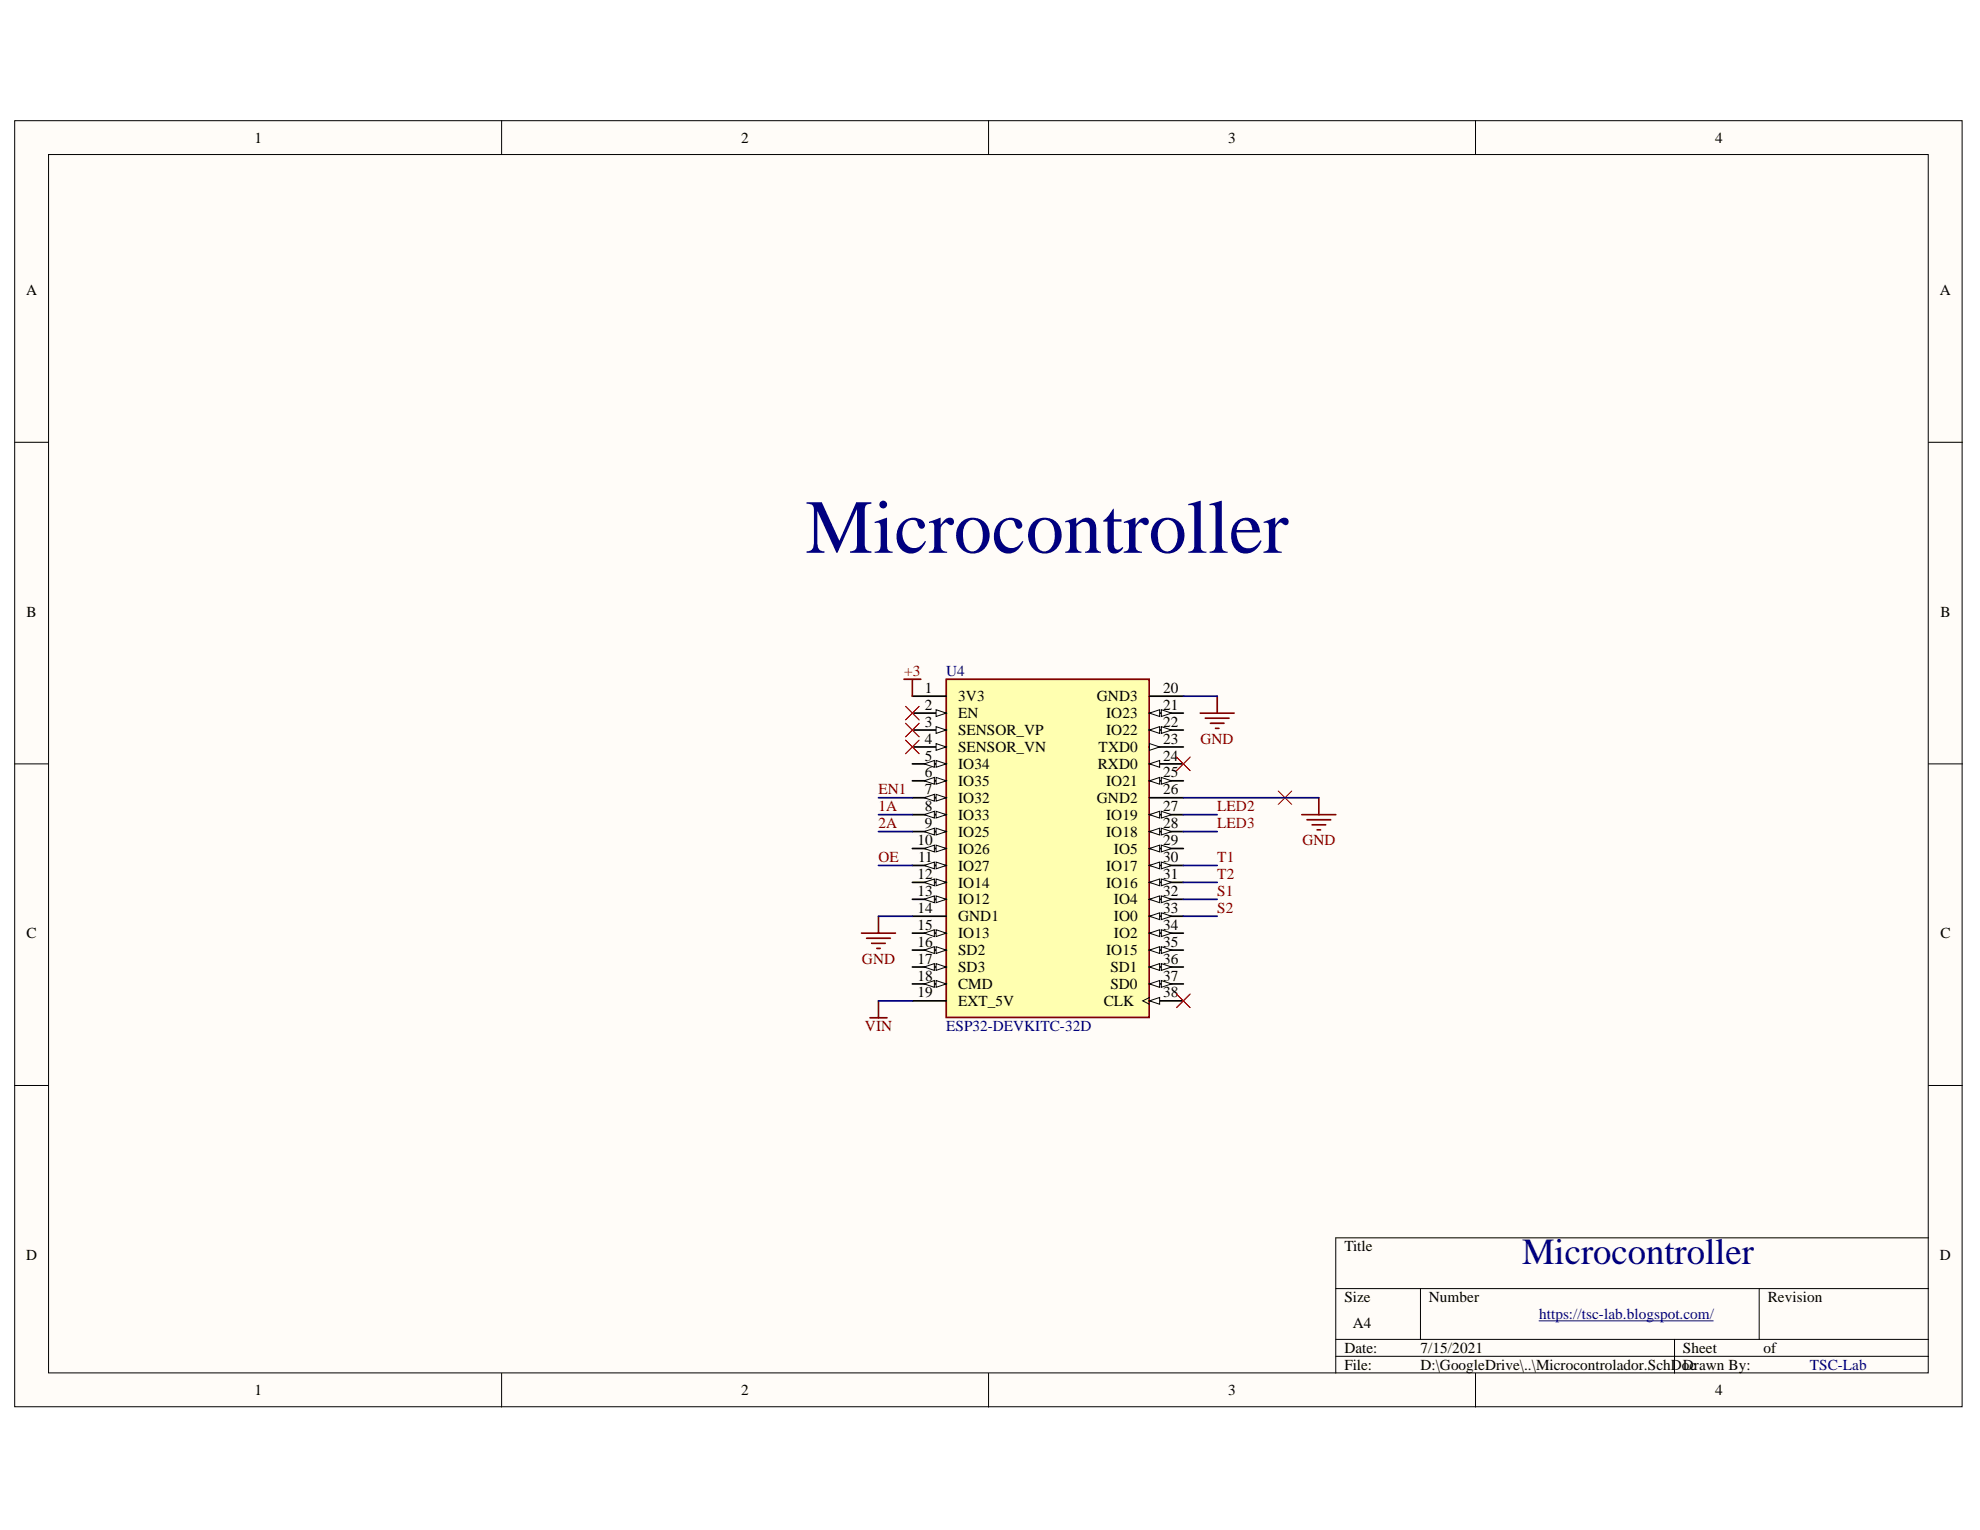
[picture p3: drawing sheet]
<svg xmlns="http://www.w3.org/2000/svg" width="279mm" height="216mm" viewBox="0 0 279 216" stroke-linecap="round" stroke-linejoin="round" font-family="sans-serif">
<defs><g id="words">
<text font-size="10.8" fill="#000080" x="113.7" y="78">Microcontroller</text>
<text font-size="5.2" fill="#000080" x="214.8" y="178.3">Microcontroller</text>
<g font-size="2.2">
<text x="35.9" y="20.2">1</text>
<text x="104.6" y="20.2">2</text>
<text x="173.3" y="20.2">3</text>
<text x="242" y="20.2">4</text>
<text x="3.7" y="41.6">A</text>
<text x="273.8" y="41.6">A</text>
<text x="3.8" y="87">B</text>
<text x="273.8" y="87">B</text>
<text x="130.5" y="97.8">1</text>
<text x="130.5" y="100.1">2</text>
<text x="135.2" y="99">3V3</text>
<text x="135.2" y="101.4">EN</text>
<text x="154.8" y="99">GND3</text>
<text x="156.1" y="101.4">IO23</text>
<text x="164.1" y="97.8">20</text>
<text x="164.1" y="100.1">21</text>
<text x="130.5" y="102.6">3</text>
<text x="130.5" y="104.9">4</text>
<text x="130.5" y="107.3">5</text>
<text x="135.2" y="103.7">SENSOR_VP</text>
<text x="135.2" y="106.1">SENSOR_VN</text>
<text x="155" y="106.1">TXD0</text>
<text x="156.1" y="103.7">IO22</text>
<text x="164.1" y="102.6">22</text>
<text x="164.1" y="104.9">23</text>
<text x="164.1" y="107.3">24</text>
<text x="130.5" y="109.7">6</text>
<text x="130.5" y="112.1">7</text>
<text x="135.2" y="108.5">IO34</text>
<text x="135.2" y="110.9">IO35</text>
<text x="135.2" y="113.3">IO32</text>
<text x="154.8" y="113.3">GND2</text>
<text x="154.9" y="108.5">RXD0</text>
<text x="156.1" y="110.9">IO21</text>
<text x="164.1" y="109.7">25</text>
<text x="164.1" y="112.1">26</text>
<text x="129.5" y="119.3">10</text>
<text x="130.5" y="114.5">8</text>
<text x="130.5" y="116.9">9</text>
<text x="135.2" y="115.7">IO33</text>
<text x="135.2" y="118.1">IO25</text>
<text x="156.1" y="115.7">IO19</text>
<text x="156.1" y="118.1">IO18</text>
<text x="164.1" y="114.5">27</text>
<text x="164.1" y="116.9">28</text>
<text x="164.1" y="119.3">29</text>
<text x="129.5" y="124.1">12</text>
<text x="129.5" y="121.7">11</text>
<text x="135.2" y="120.5">IO26</text>
<text x="135.2" y="122.8">IO27</text>
<text x="135.2" y="125.2">IO14</text>
<text x="156.1" y="122.8">IO17</text>
<text x="156.1" y="125.2">IO16</text>
<text x="157.2" y="120.5">IO5</text>
<text x="164.1" y="121.7">30</text>
<text x="164.1" y="124.1">31</text>
<text x="129.5" y="126.4">13</text>
<text x="129.5" y="128.8">14</text>
<text x="129.5" y="131.2">15</text>
<text x="135.2" y="127.6">IO12</text>
<text x="135.2" y="130">GND1</text>
<text x="157.2" y="127.6">IO4</text>
<text x="157.2" y="130">IO0</text>
<text x="164.1" y="126.4">32</text>
<text x="164.1" y="128.8">33</text>
<text x="164.1" y="131.2">34</text>
<text x="3.8" y="132.4">C</text>
<text x="129.5" y="133.6">16</text>
<text x="129.5" y="136">17</text>
<text x="135.2" y="132.4">IO13</text>
<text x="135.2" y="134.8">SD2</text>
<text x="135.2" y="137.2">SD3</text>
<text x="156.1" y="134.8">IO15</text>
<text x="156.7" y="137.2">SD1</text>
<text x="157.2" y="132.4">IO2</text>
<text x="164.1" y="133.6">35</text>
<text x="164.1" y="136">36</text>
<text x="273.8" y="132.4">C</text>
<text x="129.5" y="138.4">18</text>
<text x="129.5" y="140.8">19</text>
<text x="135.2" y="139.6">CMD</text>
<text x="135.2" y="142">EXT_5V</text>
<text x="155.8" y="142">CLK</text>
<text x="156.7" y="139.6">SD0</text>
<text x="164.1" y="138.4">37</text>
<text x="164.1" y="140.8">38</text>
<text x="3.7" y="177.8">D</text>
<text x="189.7" y="176.6">Title</text>
<text x="273.8" y="177.8">D</text>
<text x="189.7" y="183.8">Size</text>
<text x="201.6" y="183.8">Number</text>
<text x="249.4" y="183.8">Revision</text>
<text x="189.7" y="190.9">Date:</text>
<text x="190.9" y="187.4">A4</text>
<text x="200.4" y="190.9">7/15/2021</text>
<text x="237.5" y="190.9">Sheet</text>
<text x="248.9" y="190.9">of</text>
<text x="35.9" y="196.9">1</text>
<text x="104.6" y="196.9">2</text>
<text x="173.3" y="196.9">3</text>
<text x="189.7" y="193.3">File:</text>
<text x="200.4" y="193.3">D:\GoogleDrive\..\Microcontrolador.SchDoc</text>
<text x="237.5" y="193.3">Drawn By:</text>
<text x="242" y="196.9">4</text>
</g>
<g font-size="2.2" fill="#800000">
<text x="127.6" y="95.4">+3</text>
<text x="169.4" y="104.9">GND</text>
<text x="124" y="112.1">EN1</text>
<text x="124" y="114.5">1A</text>
<text x="124" y="116.9">2A</text>
<text x="171.8" y="114.5">LED2</text>
<text x="171.8" y="116.9">LED3</text>
<text x="183.8" y="119.3">GND</text>
<text x="124" y="121.7">OE</text>
<text x="171.8" y="121.7">T1</text>
<text x="171.8" y="124.1">T2</text>
<text x="171.8" y="126.4">S1</text>
<text x="171.8" y="128.8">S2</text>
<text x="121.6" y="136">GND</text>
<text x="122.1" y="145.5">VIN</text>
</g>
<g font-size="2.2" fill="#000080">
<text x="133.5" y="95.4">U4</text>
<text x="133.5" y="145.5">ESP32-DEVKITC-32D</text>
<text x="217.2" y="186.1">https://tsc-lab.blogspot.com/</text>
<text x="255.4" y="193.3">TSC-Lab</text>
</g>
</g></defs>
<g fill="#fffcf8" stroke="#000" stroke-width=".14">
<path d="M2.1 17h274.8v181.5h-274.8z"/>
<path d="M6.9 21.8h265.2v171.9h-265.2z"/>
</g>
<g fill="none" stroke="#000" stroke-width=".14">
<path d="M70.8 17v4.8M139.5 17v4.8M208.2 17v4.8M2.1 62.4h4.8M272.1 62.4h4.8M2.1 107.8h4.8M272.1 107.8h4.8M2.1 153.2h4.8M272.1 153.2h4.8M272.1 174.7h-83.6v19.1M70.8 193.8v4.8M139.5 193.8v4.8"/>
<path d="M188.5 181.8h83.6M188.5 189h83.6M188.5 191.4h83.6M200.4 181.8v7.2M208.2 193.8v4.8M236.3 189v4.8M248.2 181.8v7.2"/>
</g>
<path d="M133.5 95.9h28.7v47.7h-28.7z" fill="#ffffb0" stroke="#800000" stroke-width=".24"/>
<path d="M128.7 98.2h4.8M128.7 100.6h4.8" fill="none" stroke="#000" stroke-width=".24"/>
<path d="M132.1 100.2l1.4 .4-1.4 .5z" fill="#fffcf8"/>
<path d="M132.1 100.2l1.4 .4-1.4 .5z" fill="none" stroke="#000" stroke-width=".14"/>
<path d="M128.7 103h4.8" fill="none" stroke="#000" stroke-width=".24"/>
<path d="M132.1 102.5l1.4 .5-1.4 .5z" fill="#fffcf8"/>
<path d="M132.1 102.5l1.4 .5-1.4 .5z" fill="none" stroke="#000" stroke-width=".14"/>
<path d="M128.7 105.4h4.8" fill="none" stroke="#000" stroke-width=".24"/>
<path d="M132.1 104.9l1.4 .5-1.4 .5z" fill="#fffcf8"/>
<path d="M132.1 104.9l1.4 .5-1.4 .5z" fill="none" stroke="#000" stroke-width=".14"/>
<path d="M128.7 107.8h4.8" fill="none" stroke="#000" stroke-width=".24"/>
<path d="M132.1 107.3l1.4 .5-1.4 .5z" fill="#fffcf8"/>
<path d="M132.1 107.3l1.4 .5-1.4 .5z" fill="none" stroke="#000" stroke-width=".14"/>
<path d="M130.4 107.8l1.4-.5v1z" fill="#fffcf8"/>
<path d="M130.4 107.8l1.4-.5v1z" fill="none" stroke="#000" stroke-width=".14"/>
<path d="M128.7 110.2h4.8" fill="none" stroke="#000" stroke-width=".24"/>
<path d="M132.1 109.7l1.4 .5-1.4 .5z" fill="#fffcf8"/>
<path d="M132.1 109.7l1.4 .5-1.4 .5z" fill="none" stroke="#000" stroke-width=".14"/>
<path d="M130.4 110.2l1.4-.5v1z" fill="#fffcf8"/>
<path d="M130.4 110.2l1.4-.5v1z" fill="none" stroke="#000" stroke-width=".14"/>
<path d="M128.7 112.6h4.8" fill="none" stroke="#000" stroke-width=".24"/>
<path d="M132.1 112.1l1.4 .5-1.4 .4z" fill="#fffcf8"/>
<path d="M132.1 112.1l1.4 .5-1.4 .4z" fill="none" stroke="#000" stroke-width=".14"/>
<path d="M130.4 112.6l1.4-.5v.9z" fill="#fffcf8"/>
<path d="M130.4 112.6l1.4-.5v.9z" fill="none" stroke="#000" stroke-width=".14"/>
<path d="M128.7 115h4.8" fill="none" stroke="#000" stroke-width=".24"/>
<path d="M132.1 114.5l1.4 .5-1.4 .4z" fill="#fffcf8"/>
<path d="M132.1 114.5l1.4 .5-1.4 .4z" fill="none" stroke="#000" stroke-width=".14"/>
<path d="M130.4 115l1.4-.5v.9z" fill="#fffcf8"/>
<path d="M130.4 115l1.4-.5v.9z" fill="none" stroke="#000" stroke-width=".14"/>
<path d="M128.7 117.3h4.8" fill="none" stroke="#000" stroke-width=".24"/>
<path d="M132.1 116.9l1.4 .4-1.4 .5z" fill="#fffcf8"/>
<path d="M132.1 116.9l1.4 .4-1.4 .5z" fill="none" stroke="#000" stroke-width=".14"/>
<path d="M130.4 117.3l1.4-.4v.9z" fill="#fffcf8"/>
<path d="M130.4 117.3l1.4-.4v.9z" fill="none" stroke="#000" stroke-width=".14"/>
<path d="M128.7 119.7h4.8" fill="none" stroke="#000" stroke-width=".24"/>
<path d="M132.1 119.3l1.4 .4-1.4 .5z" fill="#fffcf8"/>
<path d="M132.1 119.3l1.4 .4-1.4 .5z" fill="none" stroke="#000" stroke-width=".14"/>
<path d="M130.4 119.7l1.4-.4v.9z" fill="#fffcf8"/>
<path d="M130.4 119.7l1.4-.4v.9z" fill="none" stroke="#000" stroke-width=".14"/>
<path d="M128.7 122.1h4.8" fill="none" stroke="#000" stroke-width=".24"/>
<path d="M132.1 121.6l1.4 .5-1.4 .5z" fill="#fffcf8"/>
<path d="M132.1 121.6l1.4 .5-1.4 .5z" fill="none" stroke="#000" stroke-width=".14"/>
<path d="M130.4 122.1l1.4-.5v1z" fill="#fffcf8"/>
<path d="M130.4 122.1l1.4-.5v1z" fill="none" stroke="#000" stroke-width=".14"/>
<path d="M128.7 124.5h4.8" fill="none" stroke="#000" stroke-width=".24"/>
<path d="M132.1 124l1.4 .5-1.4 .5z" fill="#fffcf8"/>
<path d="M132.1 124l1.4 .5-1.4 .5z" fill="none" stroke="#000" stroke-width=".14"/>
<path d="M130.4 124.5l1.4-.5v1z" fill="#fffcf8"/>
<path d="M130.4 124.5l1.4-.5v1z" fill="none" stroke="#000" stroke-width=".14"/>
<path d="M128.7 126.9h4.8" fill="none" stroke="#000" stroke-width=".24"/>
<path d="M132.1 126.4l1.4 .5-1.4 .5z" fill="#fffcf8"/>
<path d="M132.1 126.4l1.4 .5-1.4 .5z" fill="none" stroke="#000" stroke-width=".14"/>
<path d="M130.4 126.9l1.4-.5v1z" fill="#fffcf8"/>
<path d="M130.4 126.9l1.4-.5v1z" fill="none" stroke="#000" stroke-width=".14"/>
<path d="M128.7 129.3h4.8M128.7 131.7h4.8" fill="none" stroke="#000" stroke-width=".24"/>
<path d="M132.1 131.2l1.4 .5-1.4 .5z" fill="#fffcf8"/>
<path d="M132.1 131.2l1.4 .5-1.4 .5z" fill="none" stroke="#000" stroke-width=".14"/>
<path d="M130.4 131.7l1.4-.5v1z" fill="#fffcf8"/>
<path d="M130.4 131.7l1.4-.5v1z" fill="none" stroke="#000" stroke-width=".14"/>
<path d="M128.7 134.1h4.8" fill="none" stroke="#000" stroke-width=".24"/>
<path d="M132.1 133.6l1.4 .5-1.4 .4z" fill="#fffcf8"/>
<path d="M132.1 133.6l1.4 .5-1.4 .4z" fill="none" stroke="#000" stroke-width=".14"/>
<path d="M130.4 134.1l1.4-.5v.9z" fill="#fffcf8"/>
<path d="M130.4 134.1l1.4-.5v.9z" fill="none" stroke="#000" stroke-width=".14"/>
<path d="M128.7 136.5h4.8" fill="none" stroke="#000" stroke-width=".24"/>
<path d="M132.1 136l1.4 .5-1.4 .4z" fill="#fffcf8"/>
<path d="M132.1 136l1.4 .5-1.4 .4z" fill="none" stroke="#000" stroke-width=".14"/>
<path d="M130.4 136.5l1.4-.5v.9z" fill="#fffcf8"/>
<path d="M130.4 136.5l1.4-.5v.9z" fill="none" stroke="#000" stroke-width=".14"/>
<path d="M128.7 138.8h4.8" fill="none" stroke="#000" stroke-width=".24"/>
<path d="M132.1 138.4l1.4 .4-1.4 .5z" fill="#fffcf8"/>
<path d="M132.1 138.4l1.4 .4-1.4 .5z" fill="none" stroke="#000" stroke-width=".14"/>
<path d="M130.4 138.8l1.4-.4v.9z" fill="#fffcf8"/>
<path d="M130.4 138.8l1.4-.4v.9z" fill="none" stroke="#000" stroke-width=".14"/>
<path d="M162.2 98.2h4.8M162.2 100.6h4.8M128.7 141.2h4.8" fill="none" stroke="#000" stroke-width=".24"/>
<path d="M162.2 100.6l1.4-.4v.9z" fill="#fffcf8"/>
<path d="M162.2 100.6l1.4-.4v.9z" fill="none" stroke="#000" stroke-width=".14"/>
<path d="M163.9 100.2l1.4 .4-1.4 .5z" fill="#fffcf8"/>
<path d="M163.9 100.2l1.4 .4-1.4 .5z" fill="none" stroke="#000" stroke-width=".14"/>
<path d="M162.2 103h4.8" fill="none" stroke="#000" stroke-width=".24"/>
<path d="M162.2 103l1.4-.5v1z" fill="#fffcf8"/>
<path d="M162.2 103l1.4-.5v1z" fill="none" stroke="#000" stroke-width=".14"/>
<path d="M163.9 102.5l1.4 .5-1.4 .5z" fill="#fffcf8"/>
<path d="M163.9 102.5l1.4 .5-1.4 .5z" fill="none" stroke="#000" stroke-width=".14"/>
<path d="M162.2 105.4h4.8" fill="none" stroke="#000" stroke-width=".24"/>
<path d="M162.2 104.9l1.4 .5-1.4 .5z" fill="#fffcf8"/>
<path d="M162.2 104.9l1.4 .5-1.4 .5z" fill="none" stroke="#000" stroke-width=".14"/>
<path d="M162.2 107.8h4.8" fill="none" stroke="#000" stroke-width=".24"/>
<path d="M162.2 107.8l1.4-.5v1z" fill="#fffcf8"/>
<path d="M162.2 107.8l1.4-.5v1z" fill="none" stroke="#000" stroke-width=".14"/>
<path d="M162.2 110.2h4.8" fill="none" stroke="#000" stroke-width=".24"/>
<path d="M162.2 110.2l1.4-.5v1z" fill="#fffcf8"/>
<path d="M162.2 110.2l1.4-.5v1z" fill="none" stroke="#000" stroke-width=".14"/>
<path d="M163.9 109.7l1.4 .5-1.4 .5z" fill="#fffcf8"/>
<path d="M163.9 109.7l1.4 .5-1.4 .5z" fill="none" stroke="#000" stroke-width=".14"/>
<path d="M162.2 112.6h4.8M162.2 115h4.8" fill="none" stroke="#000" stroke-width=".24"/>
<path d="M162.2 115l1.4-.5v.9z" fill="#fffcf8"/>
<path d="M162.2 115l1.4-.5v.9z" fill="none" stroke="#000" stroke-width=".14"/>
<path d="M163.9 114.5l1.4 .5-1.4 .4z" fill="#fffcf8"/>
<path d="M163.9 114.5l1.4 .5-1.4 .4z" fill="none" stroke="#000" stroke-width=".14"/>
<path d="M162.2 117.3h4.8" fill="none" stroke="#000" stroke-width=".24"/>
<path d="M162.2 117.3l1.4-.4v.9z" fill="#fffcf8"/>
<path d="M162.2 117.3l1.4-.4v.9z" fill="none" stroke="#000" stroke-width=".14"/>
<path d="M163.9 116.9l1.4 .4-1.4 .5z" fill="#fffcf8"/>
<path d="M163.9 116.9l1.4 .4-1.4 .5z" fill="none" stroke="#000" stroke-width=".14"/>
<path d="M162.2 119.7h4.8" fill="none" stroke="#000" stroke-width=".24"/>
<path d="M162.2 119.7l1.4-.4v.9z" fill="#fffcf8"/>
<path d="M162.2 119.7l1.4-.4v.9z" fill="none" stroke="#000" stroke-width=".14"/>
<path d="M163.9 119.3l1.4 .4-1.4 .5z" fill="#fffcf8"/>
<path d="M163.9 119.3l1.4 .4-1.4 .5z" fill="none" stroke="#000" stroke-width=".14"/>
<path d="M162.2 122.1h4.8" fill="none" stroke="#000" stroke-width=".24"/>
<path d="M162.2 122.1l1.4-.5v1z" fill="#fffcf8"/>
<path d="M162.2 122.1l1.4-.5v1z" fill="none" stroke="#000" stroke-width=".14"/>
<path d="M163.9 121.6l1.4 .5-1.4 .5z" fill="#fffcf8"/>
<path d="M163.9 121.6l1.4 .5-1.4 .5z" fill="none" stroke="#000" stroke-width=".14"/>
<path d="M162.2 124.5h4.8" fill="none" stroke="#000" stroke-width=".24"/>
<path d="M162.2 124.5l1.4-.5v1z" fill="#fffcf8"/>
<path d="M162.2 124.5l1.4-.5v1z" fill="none" stroke="#000" stroke-width=".14"/>
<path d="M163.9 124l1.4 .5-1.4 .5z" fill="#fffcf8"/>
<path d="M163.9 124l1.4 .5-1.4 .5z" fill="none" stroke="#000" stroke-width=".14"/>
<path d="M162.2 126.9h4.8" fill="none" stroke="#000" stroke-width=".24"/>
<path d="M162.2 126.9l1.4-.5v1z" fill="#fffcf8"/>
<path d="M162.2 126.9l1.4-.5v1z" fill="none" stroke="#000" stroke-width=".14"/>
<path d="M163.9 126.4l1.4 .5-1.4 .5z" fill="#fffcf8"/>
<path d="M163.9 126.4l1.4 .5-1.4 .5z" fill="none" stroke="#000" stroke-width=".14"/>
<path d="M162.2 129.3h4.8" fill="none" stroke="#000" stroke-width=".24"/>
<path d="M162.2 129.3l1.4-.5v1z" fill="#fffcf8"/>
<path d="M162.2 129.3l1.4-.5v1z" fill="none" stroke="#000" stroke-width=".14"/>
<path d="M163.9 128.8l1.4 .5-1.4 .5z" fill="#fffcf8"/>
<path d="M163.9 128.8l1.4 .5-1.4 .5z" fill="none" stroke="#000" stroke-width=".14"/>
<path d="M162.2 131.7h4.8" fill="none" stroke="#000" stroke-width=".24"/>
<path d="M162.2 131.7l1.4-.5v1z" fill="#fffcf8"/>
<path d="M162.2 131.7l1.4-.5v1z" fill="none" stroke="#000" stroke-width=".14"/>
<path d="M163.9 131.2l1.4 .5-1.4 .5z" fill="#fffcf8"/>
<path d="M163.9 131.2l1.4 .5-1.4 .5z" fill="none" stroke="#000" stroke-width=".14"/>
<path d="M162.2 134.1h4.8" fill="none" stroke="#000" stroke-width=".24"/>
<path d="M162.2 134.1l1.4-.5v.9z" fill="#fffcf8"/>
<path d="M162.2 134.1l1.4-.5v.9z" fill="none" stroke="#000" stroke-width=".14"/>
<path d="M163.9 133.6l1.4 .5-1.4 .4z" fill="#fffcf8"/>
<path d="M163.9 133.6l1.4 .5-1.4 .4z" fill="none" stroke="#000" stroke-width=".14"/>
<path d="M162.2 136.5h4.8" fill="none" stroke="#000" stroke-width=".24"/>
<path d="M162.2 136.5l1.4-.5v.9z" fill="#fffcf8"/>
<path d="M162.2 136.5l1.4-.5v.9z" fill="none" stroke="#000" stroke-width=".14"/>
<path d="M163.9 136l1.4 .5-1.4 .4z" fill="#fffcf8"/>
<path d="M163.9 136l1.4 .5-1.4 .4z" fill="none" stroke="#000" stroke-width=".14"/>
<path d="M162.2 138.8h4.8" fill="none" stroke="#000" stroke-width=".24"/>
<path d="M162.2 138.8l1.4-.4v.9z" fill="#fffcf8"/>
<path d="M162.2 138.8l1.4-.4v.9z" fill="none" stroke="#000" stroke-width=".14"/>
<path d="M163.9 138.4l1.4 .4-1.4 .5z" fill="#fffcf8"/>
<path d="M163.9 138.4l1.4 .4-1.4 .5zM162.2 140.8l-1 .4 1 .5" fill="none" stroke="#000" stroke-width=".14"/>
<path d="M162.2 141.2h4.8" fill="none" stroke="#000" stroke-width=".24"/>
<path d="M162.2 141.2l1.4-.4v.9z" fill="#fffcf8"/>
<path d="M162.2 141.2l1.4-.4v.9z" fill="none" stroke="#000" stroke-width=".14"/>
<g fill="none" stroke="#800000" stroke-width=".24">
<path d="M127.5 95.9h2.4M128.7 95.9v2.3M171.8 98.2v2.4M169.4 100.6h4.8M170.1 101.3h3.3M170.8 102.1h1.9M171.5 102.8h.5M183.7 115h4.8M184.4 115.7h3.4M185.1 116.4h2M185.9 117.1h.4M186.1 112.6v2.4"/>
<path d="M121.6 131.7h4.8M122.3 132.4h3.3M123 133.1h1.9M123.7 133.8h.5M124 129.3v2.4M122.8 143.6h2.4M124 141.2v2.4"/>
</g>
<path d="M127.8 99.7l1.9 1.9M129.7 99.7l-1.9 1.9M127.8 102.1l1.9 1.9M127.8 104.4l1.9 2M129.7 102.1l-1.9 1.9M129.7 104.4l-1.9 2M166 106.8l1.9 1.9M167.9 106.8l-1.9 1.9M180.4 111.6l1.9 1.9M182.3 111.6l-1.9 1.9M166 140.3l1.9 1.9M167.9 140.3l-1.9 1.9" fill="none" stroke="#f00" stroke-width=".14"/>
<path d="M217.2 186.4h24.6" fill="none" stroke="#000080" stroke-width=".14"/>
<g fill="none" stroke="#000080" stroke-width=".24">
<path d="M167 98.2h4.8M124 112.6h4.7M124 115h4.7M124 117.3h4.7M167 112.6h19.1M167 115h4.8M167 117.3h4.8M124 129.3h4.7M124 122.1h4.7M167 129.3h4.8M167 122.1h4.8M167 124.5h4.8"/>
<path d="M167 126.9h4.8M124 141.2h4.7"/>
</g>
<use href="#words"/>
</svg>
